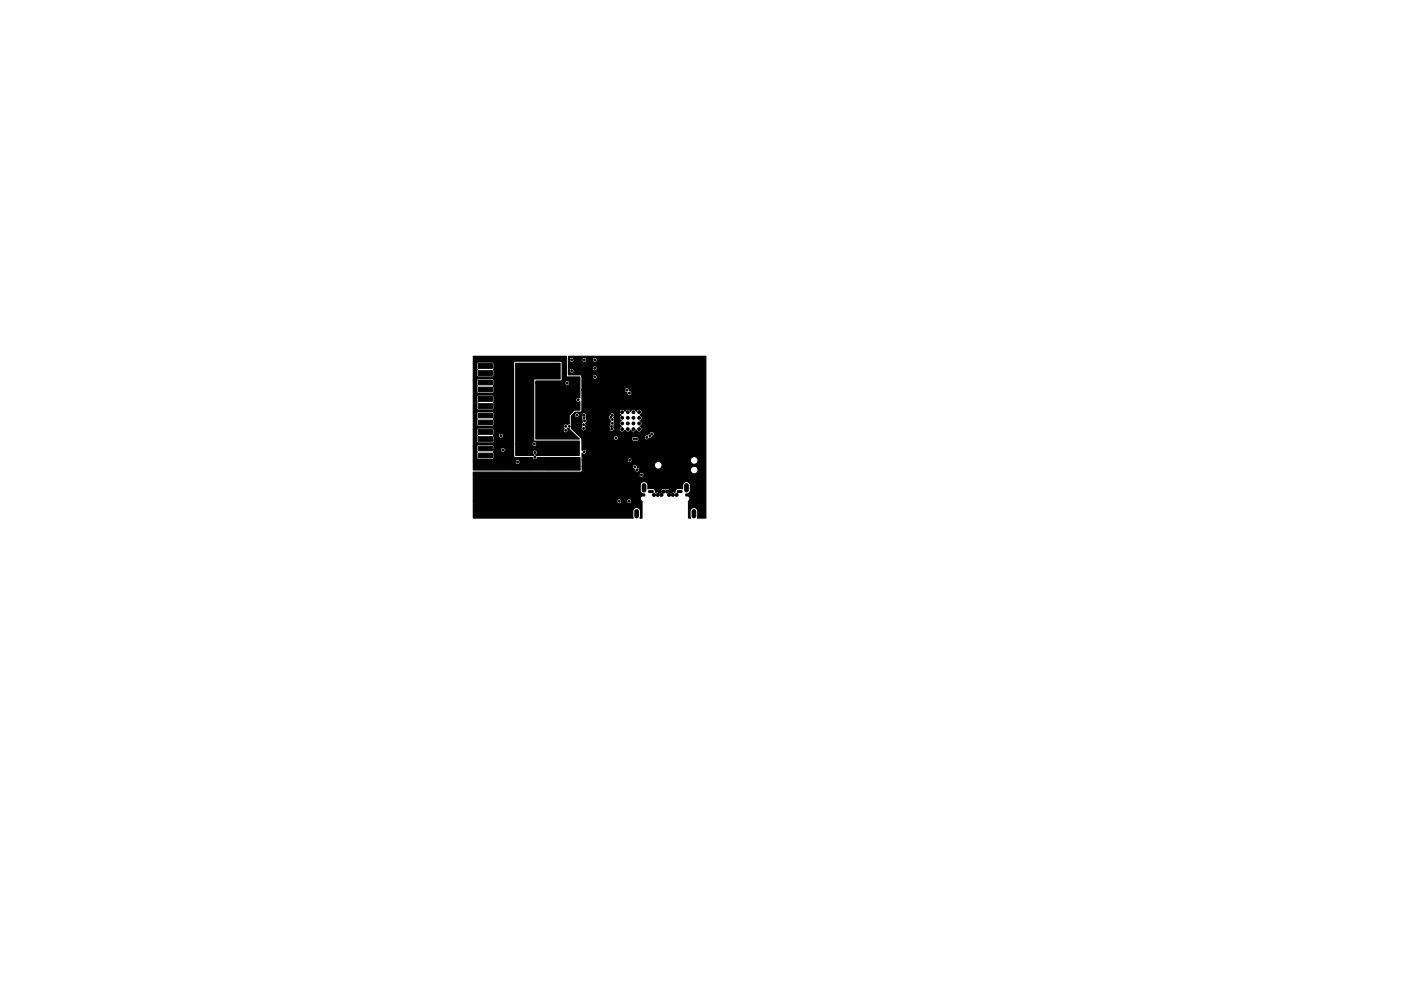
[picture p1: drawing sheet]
<svg xmlns="http://www.w3.org/2000/svg" width="297mm" height="210mm" viewBox="0 0 297 210" stroke-linecap="round" stroke-linejoin="round" font-family="sans-serif">
<g fill="#000" stroke="#000" stroke-width=".21">
<path d="M101.4 78.6h3v1h-3zM101.4 77.1h3v1h-3zM101.4 85.6h3v1h-3zM101.4 84.1h3v1h-3zM101.4 80.6h3v1h-3zM101.4 82.1h3v1h-3zM101.4 87.6h3v1h-3zM101.4 89.1h3v1h-3zM101.4 91.1h3v1h-3zM101.4 92.6h3v1h-3zM101.4 94.6h3v1h-3zM101.4 96.1h3v1h-3z"/>
<circle cx="118.1" cy="78.7" r=".2"/>
<circle cx="121.2" cy="78.6" r=".2"/>
<circle cx="121.2" cy="76.3" r=".2"/>
<circle cx="123.9" cy="76.3" r=".2"/>
<circle cx="126.1" cy="78.1" r=".2"/>
<circle cx="126.1" cy="76.3" r=".2"/>
<circle cx="126.1" cy="79.9" r=".2"/>
<circle cx="106.2" cy="92.4" r=".2"/>
<circle cx="106.6" cy="95.4" r=".2"/>
<circle cx="109.7" cy="98" r=".2"/>
<circle cx="111.4" cy="91.8" r=".2"/>
<circle cx="111.4" cy="80.6" r=".2"/>
<circle cx="111.4" cy="87.7" r=".2"/>
<circle cx="111.4" cy="82" r=".2"/>
<circle cx="111.4" cy="86.3" r=".2"/>
<circle cx="111.4" cy="93.2" r=".2"/>
<circle cx="113.3" cy="94.2" r=".2"/>
<circle cx="113.4" cy="97" r=".2"/>
<circle cx="113.4" cy="96" r=".2"/>
<circle cx="114.9" cy="95.4" r=".2"/>
<circle cx="119.5" cy="85.4" r=".2"/>
<circle cx="119.9" cy="91.3" r=".2"/>
<circle cx="119.9" cy="90.5" r=".2"/>
<circle cx="120.3" cy="81.3" r=".2"/>
<circle cx="120.7" cy="90.4" r=".2"/>
<circle cx="121.3" cy="85.5" r=".2"/>
<circle cx="121.6" cy="94.3" r=".2"/>
<circle cx="122.3" cy="88.1" r=".2"/>
<circle cx="122.6" cy="84.8" r=".2"/>
<circle cx="123.3" cy="88" r=".2"/>
<circle cx="123.7" cy="90.9" r=".2"/>
<circle cx="123.7" cy="90.1" r=".2"/>
<circle cx="123.8" cy="88.7" r=".2"/>
<circle cx="123.8" cy="88.1" r=".2"/>
<circle cx="123.8" cy="95.8" r=".2"/>
<circle cx="123.9" cy="89.3" r=".2"/>
<circle cx="124.5" cy="96.5" r=".2"/>
<circle cx="129.5" cy="88.5" r=".2"/>
<circle cx="129.7" cy="90.5" r=".2"/>
<circle cx="129.7" cy="91" r=".2"/>
<circle cx="129.8" cy="89.8" r=".2"/>
<circle cx="129.8" cy="89" r=".2"/>
<circle cx="129.8" cy="88.1" r=".2"/>
<circle cx="130.6" cy="92.9" r=".2"/>
<circle cx="130.8" cy="93.9" r=".2"/>
<circle cx="131.2" cy="94.7" r=".2"/>
<circle cx="131.9" cy="91" r=".3"/>
<circle cx="131.9" cy="87.4" r=".3"/>
<circle cx="131.9" cy="89.8" r=".3"/>
<circle cx="131.9" cy="88.6" r=".3"/>
<circle cx="132.9" cy="82.8" r=".2"/>
<circle cx="133.1" cy="91" r=".3"/>
<circle cx="133.1" cy="87.4" r=".3"/>
<circle cx="133.1" cy="89.8" r=".3"/>
<circle cx="133.1" cy="88.6" r=".3"/>
<circle cx="133.4" cy="83.4" r=".2"/>
<circle cx="133.5" cy="97.6" r=".2"/>
<circle cx="134.3" cy="91" r=".3"/>
<circle cx="134.3" cy="87.4" r=".3"/>
<circle cx="134.3" cy="89.8" r=".3"/>
<circle cx="134.3" cy="88.6" r=".3"/>
<circle cx="134.4" cy="93.1" r=".2"/>
<circle cx="134.6" cy="94.7" r=".2"/>
<circle cx="134.6" cy="99" r=".2"/>
<circle cx="135" cy="93.1" r=".2"/>
<circle cx="135.1" cy="99.6" r=".2"/>
<circle cx="135.5" cy="91" r=".3"/>
<circle cx="135.5" cy="87.4" r=".3"/>
<circle cx="135.5" cy="89.8" r=".3"/>
<circle cx="135.5" cy="88.6" r=".3"/>
<circle cx="137.1" cy="92.8" r=".2"/>
<circle cx="137.5" cy="94.7" r=".2"/>
<circle cx="137.8" cy="92.4" r=".2"/>
<circle cx="138.2" cy="92" r=".2"/>
<circle cx="140.9" cy="96.6" r=".2"/>
<circle cx="116" cy="102.7" r=".2"/>
<circle cx="116" cy="104.9" r=".2"/>
<circle cx="117" cy="102.7" r=".2"/>
<circle cx="117" cy="104.9" r=".2"/>
<circle cx="118.1" cy="102.7" r=".2"/>
<circle cx="118.1" cy="104.9" r=".2"/>
<circle cx="120.4" cy="101.3" r=".2"/>
<circle cx="131.3" cy="106.3" r=".2"/>
<circle cx="133.4" cy="106.3" r=".2"/>
<circle cx="136" cy="100.7" r=".2"/>
<circle cx="138.7" cy="105" r=".32"/>
<circle cx="139.4" cy="105" r=".33"/>
<circle cx="139.9" cy="104.3" r=".33"/>
<circle cx="140.2" cy="105" r=".32"/>
<circle cx="140.7" cy="104.3" r=".33"/>
<circle cx="141.5" cy="104.3" r=".33"/>
<circle cx="141.9" cy="105" r=".33"/>
<circle cx="142.3" cy="104.3" r=".33"/>
<circle cx="142.7" cy="105" r=".32"/>
<circle cx="143.4" cy="105" r=".33"/>
</g>
<path d="M137.7 104.3h.6M143.8 104.3h.6" fill="none" stroke="#000" stroke-width=".65"/>
<path d="M135 108.5v1M136.5 103v1M145.5 103v1M147.1 108.5v1" fill="none" stroke="#000" stroke-width="1"/>
<path d="M100.4 75.6h19.7v4.3l2.8 .1v4.4a.53 .53 0 0 0-.7 0 .53 .53 0 0 0 0 .8 .53 .53 0 0 0 .7 0v1.8h-1.1l-1.1 1.1v1.8l-.3 .1a.56 .56 0 0 0-.8 .1 .56 .56 0 0 0 0 .8 .53 .53 0 0 0-.1 .8 .53 .53 0 0 0 .8 0 .53 .53 0 0 0-.1-.8l.5 .1 2.1 2.1h-9.2v-11.9h6.1a.53 .53 0 0 0 .8 .6 .53 .53 0 0 0 .1-.9 .53 .53 0 0 0-.8 .2l-6.2 .1v-.4l5.5-.1 .1-3.7-.2-.3-9.8-.1-.3 .2v20l.3 .3h3.7l.2 .3 .3 .1 .3-.1 .2-.3h9.1v2.6h-22.6v-1.7l8.8 .1a.53 .53 0 0 0 .8 .4 .53 .53 0 0 0 0-.9 .53 .53 0 0 0-.8 .4h-8.8v-3.4h.7l.1 1.3-.1 1.2 .2 .4h3.2l.2-.4-.1-1.2 .1-.5 1.4 .1a.53 .53 0 0 0 .8 .4 .53 .53 0 0 0 0-.9 .53 .53 0 0 0-.8 .4h-1.4v-.8l-.2-.3h-3.1l-.3 .3h-.7v-3.5h.7l.1 1.3-.1 1.2 .2 .4h3.2l.2-.4-.1-1.2 1.1 .1a.53 .53 0 0 0 .8 .4 .53 .53 0 0 0 0-.9 .53 .53 0 0 0-.8 .4h-1.1l.1-1.3-.2-.3h-3.1l-.3 .3h-.7v-3.5h.7l.1 1.3-.1 1.2 .1 .3 3.2 .1 .3-.4-.1-1.2 .1-1.3-.1-.2-3.2-.1-.3 .3h-.7v-3.5h.7l.1 1.3-.1 1.2 .1 .3 3.2 .1 .3-.4-.1-1.2 .1-1.3-.1-.2-3.2-.1-.3 .3h-.7v-3.5h.7l.1 1.3-.1 1.2 .1 .3 3.2 .1 .3-.4-.1-1.2 .1-1.3-.1-.2-3.2-.1-.3 .3h-.7v-3.5h.7l.1 1.3-.1 1.2 .1 .3 3.2 .1 .3-.3v-2.7l-.3-.2h-3l-.3 .3h-.7zM109.3 77.1h9.4v3.3l-5.5 .1v13l9.6 .1v3h-9l-.2-.1a.53 .53 0 0 0 .2-.8 .53 .53 0 0 0-.8 0 .53 .53 0 0 0 .3 .8l-.3 .1h-3.7v-2.4h3.5a.53 .53 0 0 0 .7 .5 .53 .53 0 0 0 .1-.9 .53 .53 0 0 0-.8 .3l-3.5 .1zM120.5 75.6h29.1v34.3h-1.8l.1-1.6a.83 .83 0 0 0-.8-.6 .83 .83 0 0 0-.8 .8l.1 1.4h-.4v-3.6l.3-.5-.3-.5-.6-.1v-.4h.1a.83 .83 0 0 0 .9-.8v-1.2a.83 .83 0 0 0-.9-.6 .83 .83 0 0 0-.8 .8v.7h-1.1a.88 .88 0 0 0-.6 .8l-.9-.1a.74 .74 0 0 0-1.1-.7 .72 .72 0 0 0-1.1 .7h-.9a.65 .65 0 0 0-.6-.8l-1 .1v-.9a.83 .83 0 0 0-.9-.6 .83 .83 0 0 0-.8 .8v1.2a.83 .83 0 0 0 1 .6v.4h-.6l-.3 .5v.4l.3 .2v3.6h-.4l.1-1.6a.83 .83 0 0 0-.9-.6 .83 .83 0 0 0-.8 .8l.2 1.4h-33.9v-3.6l30.4 .1a.53 .53 0 0 0 .6 .5 .53 .53 0 0 0 .4-.6l1.1 .1a.53 .53 0 0 0 .8 .4 .53 .53 0 0 0 0-.9 .53 .53 0 0 0-.8 .4h-1.1l-.2-.4-.2-.1-.4 .1-.2 .4h-30.4v-5.6l35.1 .1a.53 .53 0 0 0 .8 .4 .53 .53 0 0 0 0-.9 .53 .53 0 0 0-.8 .4h-35.1v-.5h22.7l.3-.3v-.9h10.7l.2 .5a.42 .42 0 0 1 .4 .5l.6 .2 .3-.6h10.8a.83 .83 0 0 0 1.1 .9 .83 .83 0 0 0 .2-1.4 .83 .83 0 0 0-1.3 .4v.1h-10.8l-.1-.3-.4-.2-.2-.5h3.8v.2a.83 .83 0 0 0 1.3 .6 .83 .83 0 0 0 0-1.4 .83 .83 0 0 0-1.3 .6l-4.2-.1-.2 .1-.2 .4h-10.7v-1.4l9.6 .1a.53 .53 0 0 0 .5 .5 .53 .53 0 0 0 .5-.6h12.4v.2a.83 .83 0 0 0 1.2 .6 .83 .83 0 0 0 0-1.4 .83 .83 0 0 0-1.2 .6h-12.4l-.1-.3-.3-.2-.4 .1-.2 .4h-9.6v-1.4a.53 .53 0 0 0 .8 0 .53 .53 0 0 0 0-.8 .53 .53 0 0 0-.8 .2v-2.4l-.2-.3h6.9l.1 .4 .3 .2 .4-.1 .2-.3h2.8v.2a1.24 1.24 0 0 0 1.4 .2l.2-.3-.2-.4h1.3a.53 .53 0 0 0 .4 .5 .53 .53 0 0 0 .6-.4l.4 .1a1.3 1.3 0 0 0 .7-1.2l-.3-.3-.4 .1-.7 .7-.5 .1-.2 .4-2.3-.2-.3 .2-.1 .3-2.8-.1a.53 .53 0 0 0-.4-.6 .53 .53 0 0 0-.6 .5h-6.9l-2.1-2v-.8h2.1l.1 .3a.57 .57 0 0 0 .1 .9 .57 .57 0 0 0 .8-.1l.1-.3-.2-.4 .2-.4a.38 .38 0 0 1 .1-.6l-.1-1h4.7v.2a1.15 1.15 0 0 1 .3 1.3l-.1 .2a1.08 1.08 0 0 0 .4 1.4h.3a1.31 1.31 0 0 0 .3-1.4l.2-.3-.2-.5 .2-.4a.42 .42 0 0 1-.1-.7 .55 .55 0 0 0-.4-.7 .55 .55 0 0 0-.6 .5l-.3 .4h-4.7a.57 .57 0 0 0-.4-.9 .57 .57 0 0 0-.5 .9v.9a.38 .38 0 0 1-.2 .6l-2.1 .1v-1.8l.3-.3 .4 .1a.53 .53 0 0 0 .8 .4 .53 .53 0 0 0 0-.9 .53 .53 0 0 0-.8 .4h-.4l.5-.5 9.4-.1 .1 .3 .3 .3-.1 .1a.63 .63 0 0 0-.3 .6 .63 .63 0 0 0 .4 .5 .63 .63 0 0 0-.4 .6 .63 .63 0 0 0 .4 .6 .63 .63 0 0 0-.2 1.1 .63 .63 0 0 0 1-.3 .63 .63 0 0 0 .6 .5 .63 .63 0 0 0 .6-.5 .63 .63 0 0 0 .6 .5 .63 .63 0 0 0 .6-.5 .63 .63 0 0 0 1.1 .3 .63 .63 0 0 0-.3-1.1 .63 .63 0 0 0 .4-.6 .63 .63 0 0 0-.4-.6 .63 .63 0 0 0 .4-.6 .63 .63 0 0 0-.4-.6 .63 .63 0 0 0 .3-1 .63 .63 0 0 0-1.1 .3 .63 .63 0 0 0-.6-.5 .63 .63 0 0 0-.6 .5 .63 .63 0 0 0-.6-.5 .63 .63 0 0 0-.6 .5 .63 .63 0 0 0-.7-.5 .63 .63 0 0 0-.5 .6h-8l.1-.3v-4.4h8.9l.3 .5a.29 .29 0 0 1 .3 .1 .29 .29 0 0 1 .1 .4 .53 .53 0 0 0 .9-.1 .53 .53 0 0 0-.5-.7 .53 .53 0 0 0-.5-.6 .53 .53 0 0 0-.6 .4h-8.9v-2.8l2.2 .1a.53 .53 0 0 0 .8 .4 .53 .53 0 0 0 0-.9 .53 .53 0 0 0-.8 .4h-2.2l-.1-.3-.2-.1h-2.6v-.9l.2 .1a.53 .53 0 0 0 .8 .4 .53 .53 0 0 0 0-.9 .53 .53 0 0 0-.8 .4h-.2v-.5l5.1 .1a.53 .53 0 0 0 .8 .4 .53 .53 0 0 0 0-.9 .53 .53 0 0 0-.8 .4h-5.1v-1.8l.2 .1a.53 .53 0 0 0 .6 .5 .53 .53 0 0 0 .4-.6l1.7 .1a.53 .53 0 0 0 .6 .5 .53 .53 0 0 0 .4-.6l1.2 .1a.53 .53 0 0 0 .8 .4 .53 .53 0 0 0 0-.9 .53 .53 0 0 0-.8 .4h-1.2l-.1-.3-.3-.2-.4 .1-.2 .4h-1.7l-.1-.3-.3-.2-.3 .1-.5 .4z" fill="#000" stroke="#000" stroke-width=".25"/>
</svg>
